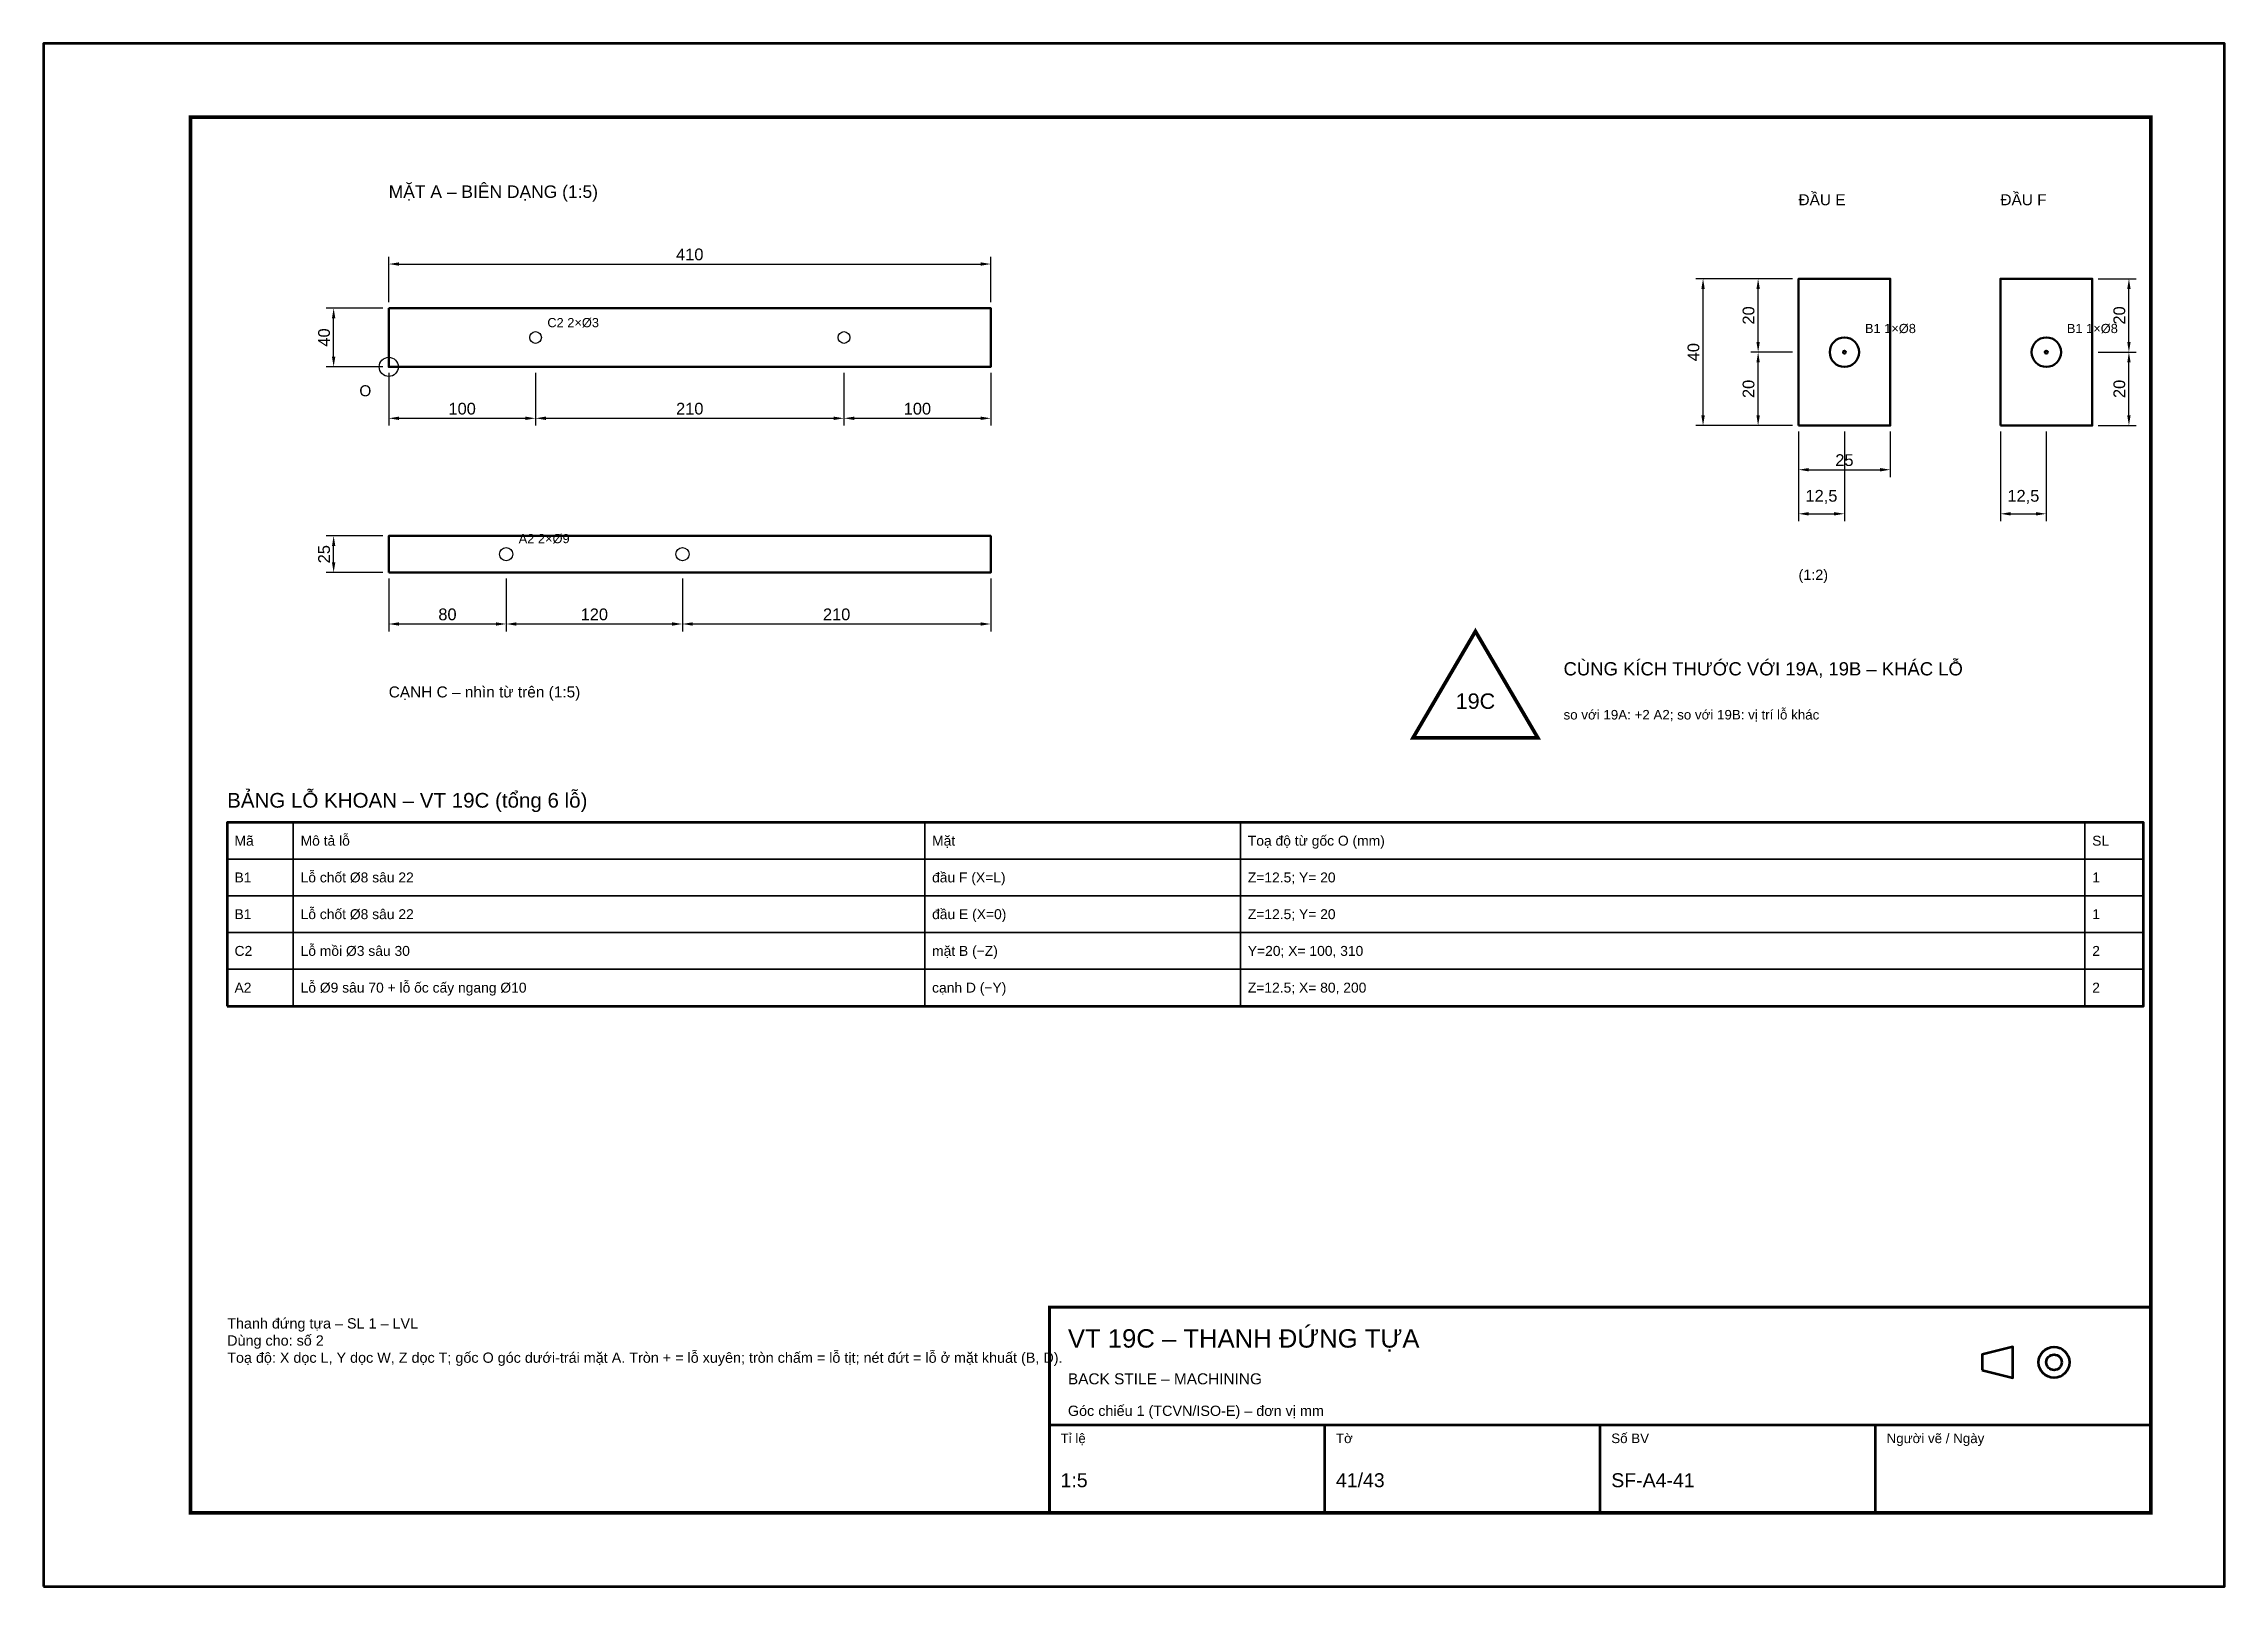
# Model space of a CAD drawing. Header units: millimetres. Extents: x 0 to 2970, y 0 to 2100.
import ezdxf
from ezdxf.enums import TextEntityAlignment as Align

# ---------------------------------------------------------------- set-up
doc = ezdxf.new("R2010")
doc.units = ezdxf.units.MM
doc.header["$LTSCALE"] = 10
for name, color, linetype, lineweight in [('0-KHUNG-BANVE', 7, 'CONTINUOUS', 70), ('1-NET-THAY', 7, 'CONTINUOUS', 50), ('10-PHU-KIEN', 1, 'CONTINUOUS', 25), ('2-NET-KHUAT', 8, 'Continuous', 25), ('3-KICH-THUOC', 1, 'CONTINUOUS', 18), ('6-CHU', 7, 'CONTINUOUS', 25), ('7-BANG-KE', 7, 'CONTINUOUS', 25)]:
    doc.layers.add(name, color=color, linetype=linetype, lineweight=lineweight)
doc.styles.add('VN', font='arial.ttf')
doc.dimstyles.new('A4', dxfattribs={"dimscale": 10, "dimtxt": 1.6, "dimasz": 1.4, "dimexe": 1, "dimexo": 0.8, "dimgap": 0.5, "dimtad": 1, "dimdec": 1, "dimtxsty": 'VN', "dimcen": 2.5, "dimclrd": 1, "dimclre": 1, "dimclrt": 7, "dimazin": 3, "dimtfac": 1, "dimtmove": 0, "dimatfit": 3})

msp = doc.modelspace()

# ---------------------------------------------------------------- linework, layer by layer
at = {"layer": '0-KHUNG-BANVE'}
for p, q in [((1370, 220), (2870, 220)), ((1745, 100), (1745, 220)), ((2120, 100), (2120, 220)), ((2495, 100), (2495, 220))]:
    msp.add_line(p, q, dxfattribs=at)
for points in [[(0, 0), (2970, 0), (2970, 2100), (0, 2100)], [(250, 790), (2860, 790), (2860, 1040), (250, 1040)], [(2640, 294.5), (2682, 284), (2682, 326), (2640, 315.5)]]:
    msp.add_lwpolyline(points, close=True, dxfattribs=at)
for points, const_width in [([(200, 100), (2870, 100), (2870, 2000), (200, 2000)], 5), ([(1370, 100), (2870, 100), (2870, 380), (1370, 380)], 4)]:
    msp.add_lwpolyline(points, close=True, dxfattribs=dict(at, const_width=const_width))
for radius in [21, 10.5]:
    msp.add_circle((2738, 305), radius, dxfattribs=at)
at = {"layer": '1-NET-THAY'}
for points in [[(2390, 1580), (2515, 1580), (2515, 1780), (2390, 1780)], [(2665, 1580), (2790, 1580), (2790, 1780), (2665, 1780)], [(470, 1740), (470, 1660), (1290, 1660), (1290, 1740)], [(470, 1380), (1290, 1380), (1290, 1430), (470, 1430)]]:
    msp.add_lwpolyline(points, close=True, dxfattribs=at)
for centre, radius in [((2452.5, 1680), 20), ((2727.5, 1680), 20), ((2452.5, 1680), 2), ((2727.5, 1680), 2)]:
    msp.add_circle(centre, radius, dxfattribs=at)
at = {"layer": '10-PHU-KIEN', "const_width": 5}
msp.add_lwpolyline([(1950, 1300), (1865, 1155), (2035, 1155)], close=True, dxfattribs=at)
at = {"layer": '10-PHU-KIEN'}
msp.add_circle((470, 1660), 13, dxfattribs=at)
at = {"layer": '2-NET-KHUAT'}
for centre, radius in [((670, 1700), 8), ((1090, 1700), 8), ((630, 1405), 9), ((870, 1405), 9)]:
    msp.add_circle(centre, radius, dxfattribs=at)
at = {"layer": '7-BANG-KE'}
for points in [[(250, 990), (340, 990), (340, 1040), (250, 1040)], [(340, 990), (1200, 990), (1200, 1040), (340, 1040)], [(1200, 990), (1630, 990), (1630, 1040), (1200, 1040)], [(1630, 990), (2780, 990), (2780, 1040), (1630, 1040)], [(2780, 990), (2860, 990), (2860, 1040), (2780, 1040)], [(250, 940), (340, 940), (340, 990), (250, 990)], [(340, 940), (1200, 940), (1200, 990), (340, 990)], [(1200, 940), (1630, 940), (1630, 990), (1200, 990)], [(1630, 940), (2780, 940), (2780, 990), (1630, 990)], [(2780, 940), (2860, 940), (2860, 990), (2780, 990)], [(250, 890), (340, 890), (340, 940), (250, 940)], [(340, 890), (1200, 890), (1200, 940), (340, 940)], [(1200, 890), (1630, 890), (1630, 940), (1200, 940)], [(1630, 890), (2780, 890), (2780, 940), (1630, 940)], [(2780, 890), (2860, 890), (2860, 940), (2780, 940)], [(250, 840), (340, 840), (340, 890), (250, 890)], [(340, 840), (1200, 840), (1200, 890), (340, 890)], [(1200, 840), (1630, 840), (1630, 890), (1200, 890)], [(1630, 840), (2780, 840), (2780, 890), (1630, 890)], [(2780, 840), (2860, 840), (2860, 890), (2780, 890)], [(250, 790), (340, 790), (340, 840), (250, 840)], [(340, 790), (1200, 790), (1200, 840), (340, 840)], [(1200, 790), (1630, 790), (1630, 840), (1200, 840)], [(1630, 790), (2780, 790), (2780, 840), (1630, 840)], [(2780, 790), (2860, 790), (2860, 840), (2780, 840)]]:
    msp.add_lwpolyline(points, close=True, dxfattribs=at)

# ---------------------------------------------------------------- texts
at = {"layer": '10-PHU-KIEN', "style": 'VN'}
for s, height, p in [('C2 2×%%c3', 12.5, (686, 1714)), ('B1 1×%%c8', 12.5, (2480.5, 1706)), ('B1 1×%%c8', 12.5, (2755.5, 1706)), ('O', 15, (430, 1620)), ('A2 2×%%c9', 12.5, (647, 1420))]:
    msp.add_text(s, height=height, dxfattribs=at).set_placement(p)
msp.add_text('19C', height=21, dxfattribs=at).set_placement((1950, 1205), align=Align.MIDDLE_CENTER)
at = {"layer": '6-CHU', "style": 'VN'}
for s, height, p in [('MẶT A – BIÊN DẠNG (1:5)', 17, (470, 1890)), ('ĐẦU E', 15, (2390, 1880)), ('ĐẦU F', 15, (2665, 1880)), ('(1:2)', 14, (2390, 1370)), ('CẠNH C – nhìn từ trên (1:5)', 15, (470, 1210)), ('so với 19A: +2 A2; so với 19B: vị trí lỗ khác', 13, (2070, 1180)), ('VT 19C – THANH ĐỨNG TỰA', 25, (1395, 325)), ('BACK STILE – MACHINING', 15, (1395, 275)), ('Góc chiếu 1 (TCVN/ISO-E) – đơn vị mm', 14, (1395, 232)), ('Tỉ lệ', 13, (1385, 195)), ('Tờ', 13, (1760, 195)), ('Số BV', 13, (2135, 195)), ('Người vẽ / Ngày', 13, (2510, 195)), ('1:5', 19, (1385, 135)), ('41/43', 19, (1760, 135)), ('SF-A4-41', 19, (2135, 135))]:
    msp.add_text(s, height=height, dxfattribs=at).set_placement(p)
at = {"layer": '6-CHU', "color": 1, "style": 'VN'}
msp.add_text('CÙNG KÍCH THƯỚC VỚI 19A, 19B – KHÁC LỖ', height=18, dxfattribs=at).set_placement((2070, 1240))
at = {"layer": '6-CHU', "insert": (250, 365), "char_height": 14, "width": 1080, "attachment_point": 1, "style": 'VN'}
msp.add_mtext('Thanh đứng tựa – SL 1 – LVL\\PDùng cho: số 2\\PToạ độ: X dọc L, Y dọc W, Z dọc T; gốc O góc dưới-trái mặt A. Tròn + = lỗ xuyên; tròn chấm = lỗ tịt; nét đứt = lỗ ở mặt khuất (B, D).', dxfattribs=at)
at = {"layer": '7-BANG-KE', "style": 'VN'}
msp.add_text('BẢNG LỖ KHOAN – VT 19C (tổng 6 lỗ)', height=20, dxfattribs=at).set_placement((250, 1060))
for s, p in [('Mã', (260, 1015)), ('Mô tả lỗ', (350, 1015)), ('Mặt', (1210, 1015)), ('Toạ độ từ gốc O (mm)', (1640, 1015)), ('SL', (2790, 1015)), ('B1', (260, 965)), ('Lỗ chốt %%c8 sâu 22', (350, 965)), ('đầu F (X=L)', (1210, 965)), ('Z=12.5; Y= 20', (1640, 965)), ('1', (2790, 965)), ('B1', (260, 915)), ('Lỗ chốt %%c8 sâu 22', (350, 915)), ('đầu E (X=0)', (1210, 915)), ('Z=12.5; Y= 20', (1640, 915)), ('1', (2790, 915)), ('C2', (260, 865)), ('Lỗ mồi %%c3 sâu 30', (350, 865)), ('mặt B (−Z)', (1210, 865)), ('Y=20; X= 100, 310', (1640, 865)), ('2', (2790, 865)), ('A2', (260, 815)), ('Lỗ %%c9 sâu 70 + lỗ ốc cấy ngang %%c10', (350, 815)), ('cạnh D (−Y)', (1210, 815)), ('Z=12.5; X= 80, 200', (1640, 815)), ('2', (2790, 815))]:
    msp.add_text(s, height=13.5, dxfattribs=at).set_placement(p, align=Align.MIDDLE_LEFT)

# ---------------------------------------------------------------- dimensions: what is measured, and where the dimension line sits
at = {"layer": '3-KICH-THUOC'}
for base, p1, p2, override in [((470, 1800), (470, 1740), (1290, 1740), {"dimlfac": 0.5}), ((470, 1590), (470, 1660), (670, 1660), {"dimlfac": 0.5}), ((670, 1590), (670, 1660), (1090, 1660), {"dimlfac": 0.5}), ((1090, 1590), (1090, 1660), (1290, 1660), {"dimlfac": 0.5}), ((2390, 1520), (2390, 1580), (2515, 1580), {"dimlfac": 0.2}), ((2390, 1460), (2390, 1580), (2452.5, 1580), {"dimlfac": 0.2}), ((2665, 1460), (2665, 1580), (2727.5, 1580), {"dimlfac": 0.2}), ((470, 1310), (470, 1380), (630, 1380), {"dimlfac": 0.5}), ((630, 1310), (630, 1380), (870, 1380), {"dimlfac": 0.5}), ((870, 1310), (870, 1380), (1290, 1380), {"dimlfac": 0.5})]:
    msp.add_linear_dim(base=base, p1=p1, p2=p2, dimstyle='A4', override=override, dxfattribs=at).render()
for base, p1, p2, override in [((2260, 1580), (2390, 1580), (2390, 1780), {"dimlfac": 0.2}), ((2335, 1680), (2390, 1680), (2390, 1780), {"dimlfac": 0.2}), ((2840, 1680), (2790, 1680), (2790, 1780), {"dimlfac": 0.2}), ((395, 1660), (470, 1660), (470, 1740), {"dimlfac": 0.5}), ((2335, 1580), (2390, 1580), (2390, 1680), {"dimlfac": 0.2}), ((2840, 1580), (2790, 1580), (2790, 1680), {"dimlfac": 0.2}), ((395, 1380), (470, 1380), (470, 1430), {"dimlfac": 0.5})]:
    msp.add_linear_dim(base=base, p1=p1, p2=p2, angle=90, dimstyle='A4', override=override, dxfattribs=at).render()

doc.saveas('drawing.dxf')
